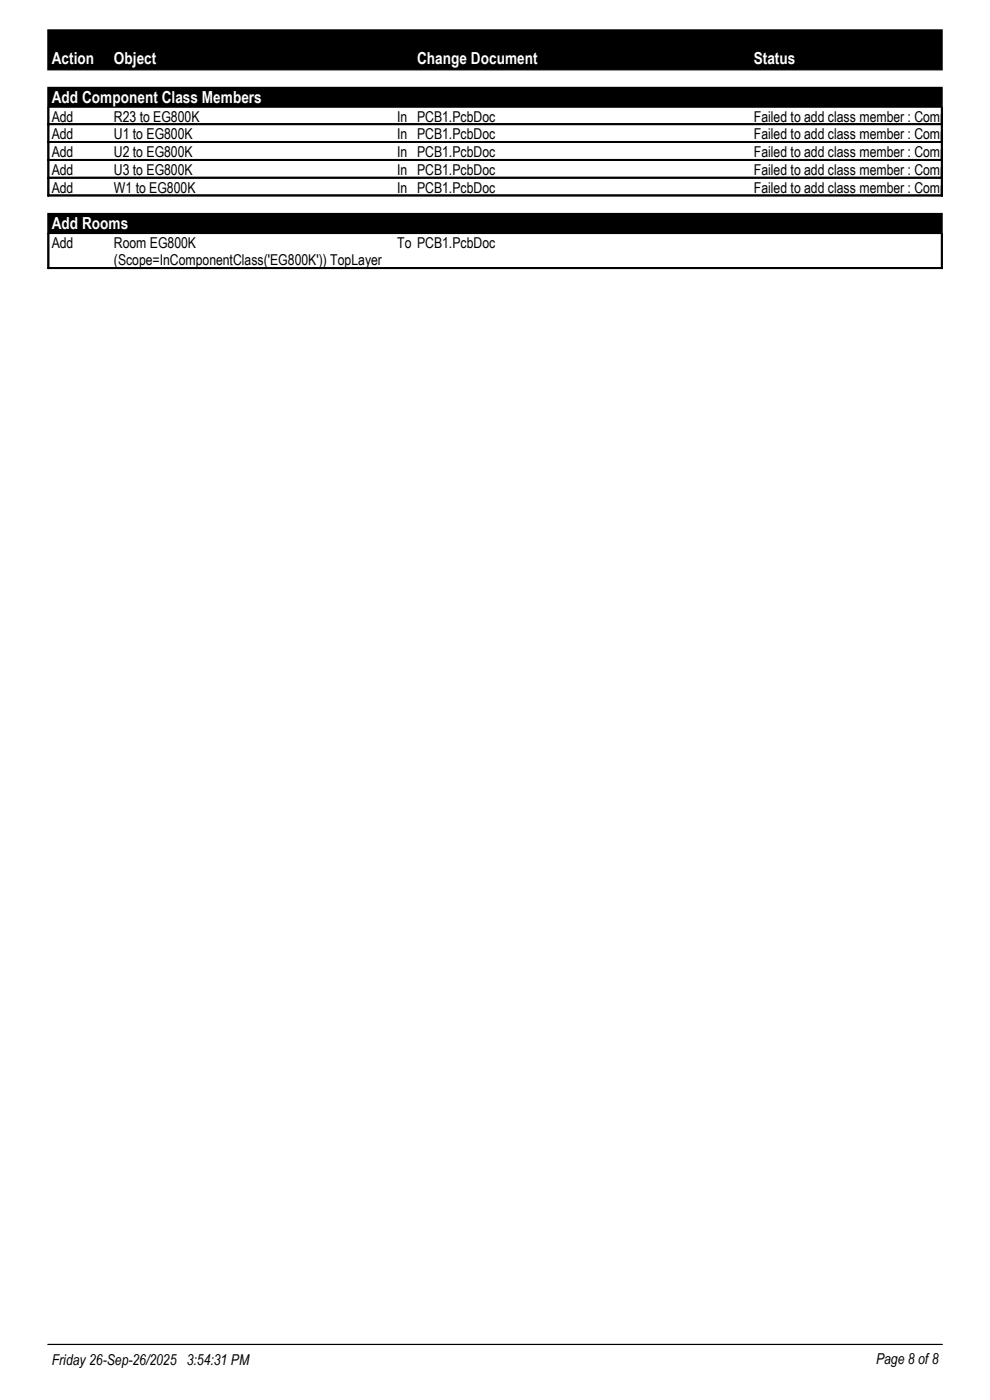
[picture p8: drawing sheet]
<svg xmlns="http://www.w3.org/2000/svg" width="210mm" height="297mm" viewBox="0 0 210 297" stroke-linecap="round" stroke-linejoin="round" font-family="sans-serif">
<defs><g id="words">
<g font-size="3.5" fill="#fff">
<text x="11" y="13.6">Action</text>
<text x="24.2" y="13.6">Object</text>
<text x="88.5" y="13.6">Change Document</text>
<text x="159.9" y="13.6">Status</text>
<text x="11" y="21.8">Add Component Class Members</text>
<text x="11" y="48.6">Add Rooms</text>
</g>
<g font-size="3.2">
<text x="11" y="25.8">Add</text>
<text x="11" y="29.6">Add</text>
<text x="24.2" y="25.8">R23 to EG800K</text>
<text x="24.2" y="29.6">U1 to EG800K</text>
<text x="84.2" y="25.8">In PCB1.PcbDoc</text>
<text x="84.2" y="29.6">In PCB1.PcbDoc</text>
<text x="159.9" y="25.8">Failed to add class member : Component R2</text>
<text x="159.9" y="29.6">Failed to add class member : Component U1</text>
<text x="11" y="33.4">Add</text>
<text x="24.2" y="33.4">U2 to EG800K</text>
<text x="84.2" y="33.4">In PCB1.PcbDoc</text>
<text x="159.9" y="33.4">Failed to add class member : Component U2</text>
<text x="11" y="37.1">Add</text>
<text x="11" y="40.9">Add</text>
<text x="24.2" y="37.1">U3 to EG800K</text>
<text x="24.2" y="40.9">W1 to EG800K</text>
<text x="84.2" y="37.1">In PCB1.PcbDoc</text>
<text x="84.2" y="40.9">In PCB1.PcbDoc</text>
<text x="159.9" y="37.1">Failed to add class member : Component U3</text>
<text x="159.9" y="40.9">Failed to add class member : Component W1</text>
<text x="11" y="52.6">Add</text>
<text x="24.2" y="52.6">Room EG800K</text>
<text x="84.2" y="52.6">To PCB1.PcbDoc</text>
<text x="24.2" y="56.3">(Scope=InComponentClass('EG800K')) TopLayer</text>
<text x="11" y="289.6">Friday 26-Sep-26/2025 3:54:31 PM</text>
<text x="185.8" y="289.3">Page 8 of 8</text>
</g>
</g></defs>
<g fill="#000" stroke="#000" stroke-width=".25">
<path d="M10.2 6.3h189.7v8.5h-189.7z" fill-rule="evenodd"/>
<path d="M10.2 18.5h189.7v4.2h-189.7z" fill-rule="evenodd"/>
<path d="M10.2 45.3h189.7v4.2h-189.7z" fill-rule="evenodd"/>
</g>
<g fill="none" stroke="#000" stroke-width=".21">
<path d="M10.2 26.5h189.7M10.2 26.4h189.7M10.2 26.3h189.7M10.2 26.2h189.7M10.2 22.8v18.8M10.2 30.2h189.7M10.2 30.1h189.7M10.2 30h189.7M10.2 34h189.7M10.2 33.9h189.7M10.2 33.8h189.7M10.2 37.8h189.7"/>
<path d="M10.2 37.7h189.7M10.2 37.6h189.7M10.3 22.8v18.8M10.4 22.8v18.8M199.7 22.8v18.8M199.8 22.8v18.8M199.9 22.8v18.8M10.2 49.5v7.5l189.7-.1v-7.4M10.2 41.6h189.7M10.2 41.5h189.7M10.2 41.4h189.7M10.2 56.9h189.7"/>
<path d="M10.2 56.8h189.7M10.2 49.5v7.5M10.3 49.5v7.5M10.4 49.5v7.5M199.7 49.5v7.5M199.8 49.5v7.5M10.2 285.2h189.7"/>
</g>
<use href="#words"/>
</svg>
